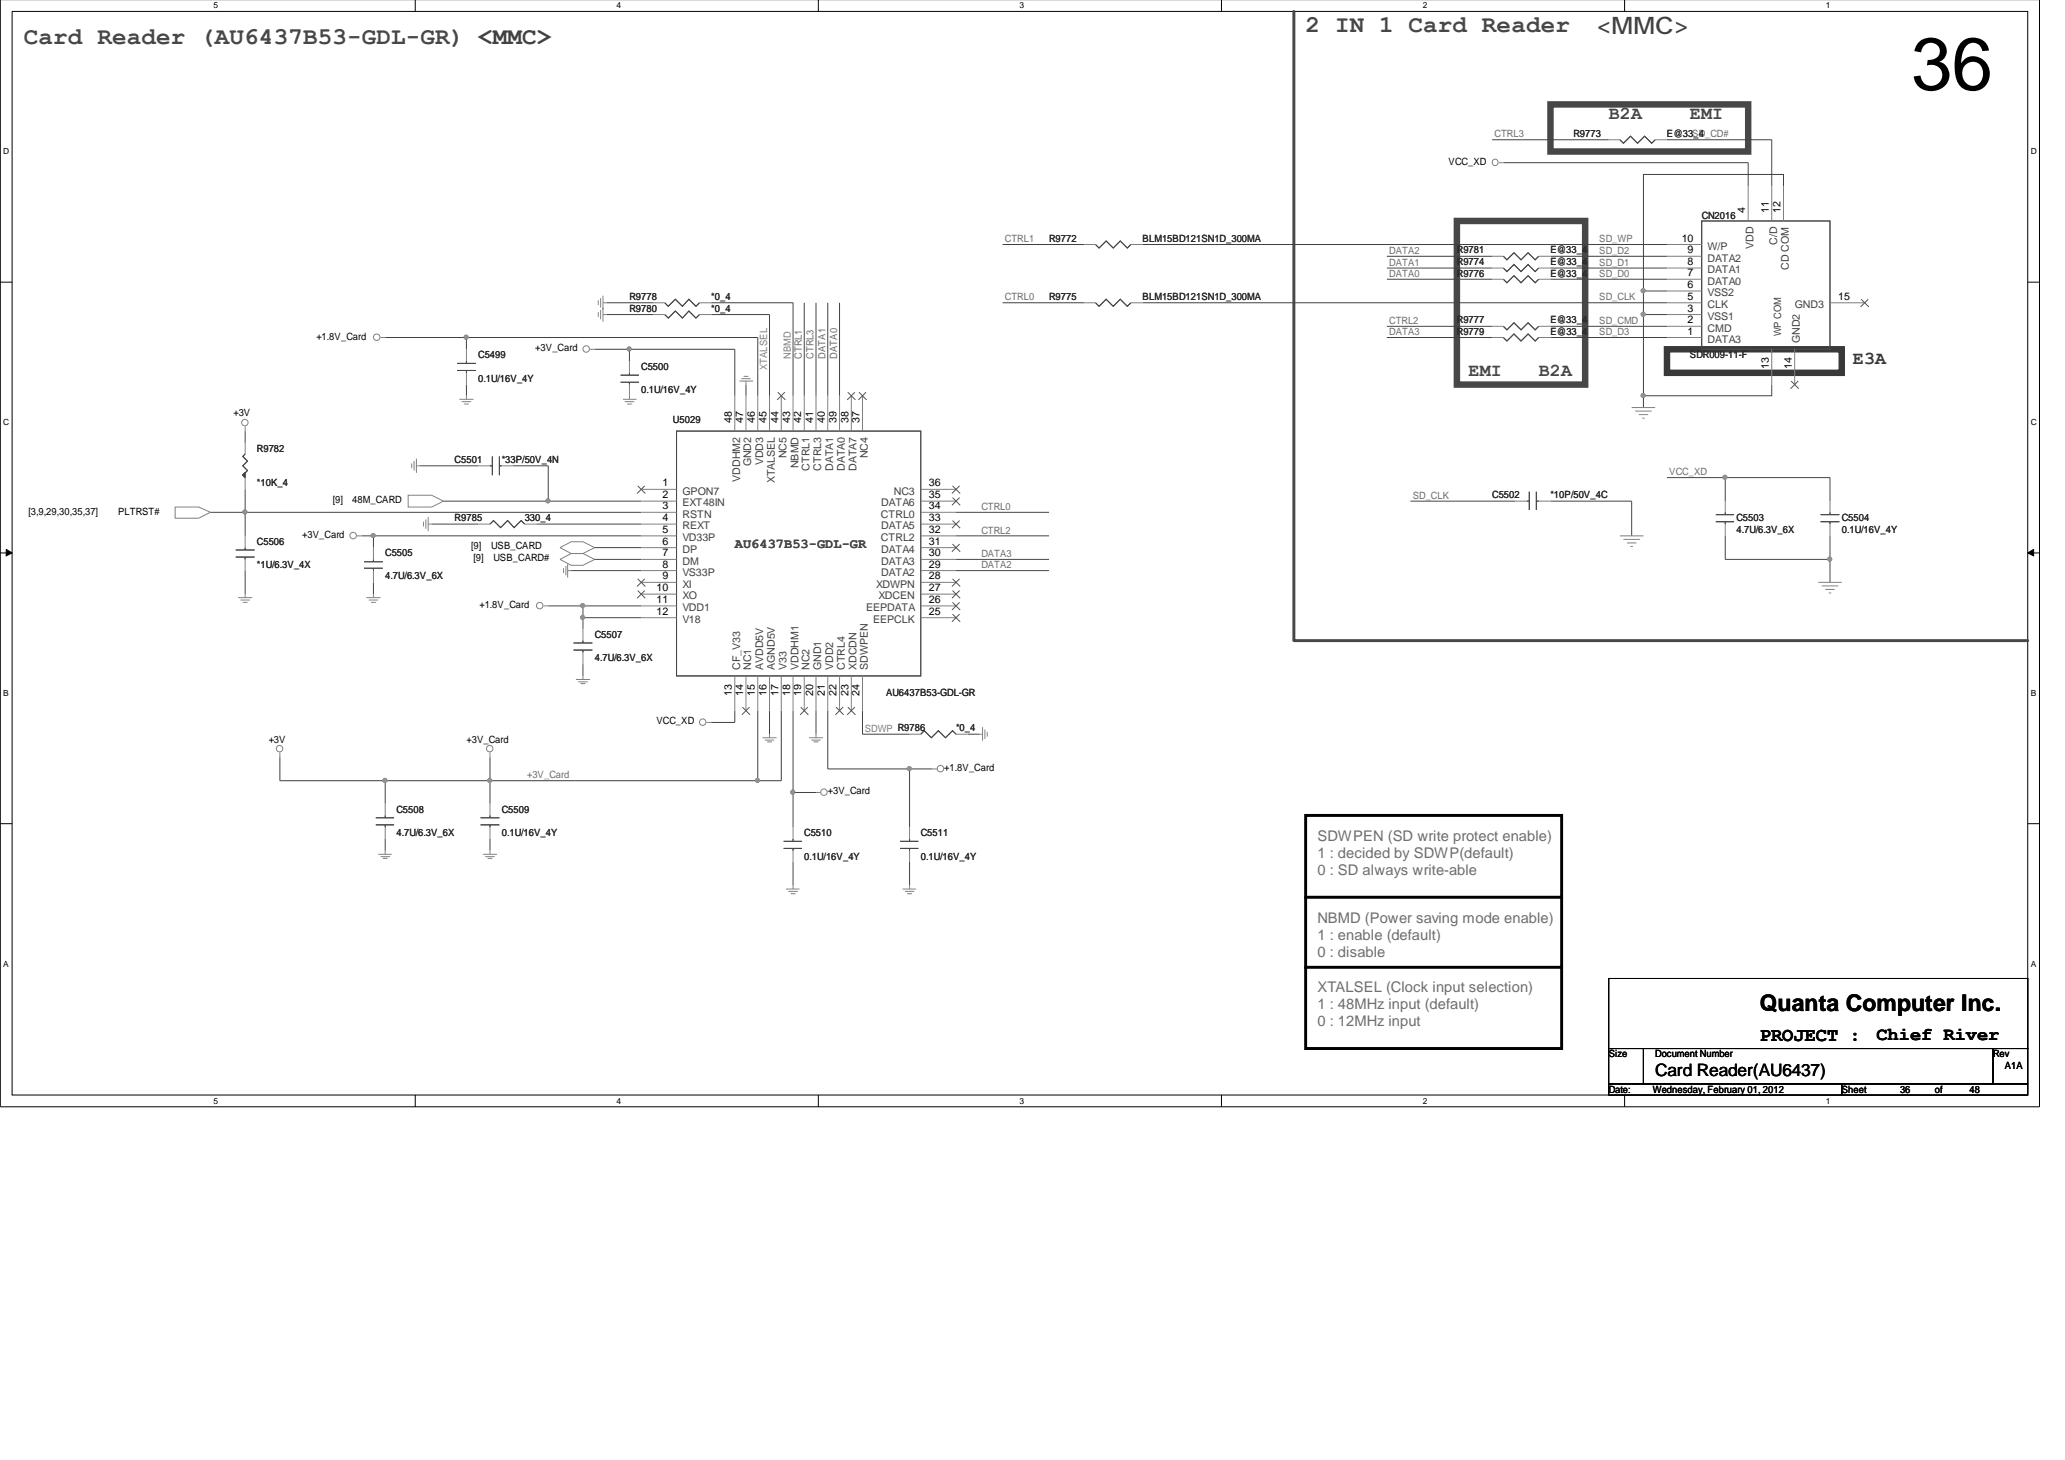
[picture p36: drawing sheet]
<svg xmlns="http://www.w3.org/2000/svg" width="297mm" height="210mm" viewBox="0 0 297 210" stroke-linecap="round" stroke-linejoin="round" font-family="sans-serif">
<defs><g id="words">
<text font-size="10.7" x="274.9" y="12.9">36</text>
<g font-size="3.5" fill="#474747">
<text x="187.8" y="4.6">2 IN 1 Card Reader</text>
<text x="3.4" y="6.3">Card Reader (AU6437B53-GDL-GR) &lt;MMC&gt;</text>
</g>
<text font-size="3.5" fill="#404040" x="229.7" y="4.9">&lt;MMC&gt;</text>
<text font-size="3.3" x="253.2" y="145.5">Quanta Computer Inc.</text>
<text font-size="2.8" x="253.2" y="149.8">PROJECT :</text>
<g font-size="2.6" fill="#474747">
<text x="231.4" y="17.1">B2A</text>
<text x="243.1" y="17.1">EMI</text>
<text x="211.3" y="54">EMI</text>
<text x="221.3" y="54">B2A</text>
</g>
<text font-size="2.6" fill="#393939" x="266.5" y="52.4">E3A</text>
<text font-size="2.6" x="269.9" y="149.6">Chief River</text>
<text font-size="2.5" x="238.1" y="154.8">Card Reader(AU6437)</text>
<g font-size="2.1" fill="#6d6d6d">
<text x="189.5" y="120.9">SDWPEN (SD write protect enable)</text>
<text x="189.5" y="123.4">1 : decided by SDWP(default)</text>
<text x="189.5" y="125.8">0 : SD always write-able</text>
<text x="189.5" y="132.7">NBMD (Power saving mode enable)</text>
<text x="189.5" y="135.1">1 : enable (default)</text>
<text x="189.5" y="137.6">0 : disable</text>
<text x="189.5" y="142.7">XTALSEL (Clock input selection)</text>
<text x="189.5" y="145.1">1 : 48MHz input (default)</text>
<text x="189.5" y="147.6">0 : 12MHz input</text>
</g>
<text font-size="1.9" fill="#474747" x="105.7" y="78.8">AU6437B53-GDL-GR</text>
<g font-size="1.5">
<text x="241.9" y="34.7">10</text>
<text x="251" y="30.6" transform="rotate(-90 251 30.6)">4</text>
<text x="254.4" y="30.6" transform="rotate(-90 254.4 30.6)">11</text>
<text x="256.1" y="30.6" transform="rotate(-90 256.1 30.6)">12</text>
<text x="242.7" y="36.4">9</text>
<text x="242.7" y="38.1">8</text>
<text x="242.7" y="39.7">7</text>
<text x="242.7" y="41.4">6</text>
<text x="242.7" y="43.1">5</text>
<text x="242.7" y="44.8">3</text>
<text x="242.7" y="46.5">2</text>
<text x="264.4" y="43.1">15</text>
<text x="242.7" y="48.1">1</text>
<text x="254.4" y="53.1" transform="rotate(-90 254.4 53.1)">13</text>
<text x="257.7" y="53.1" transform="rotate(-90 257.7 53.1)">14</text>
<text x="105.3" y="60.8" transform="rotate(-90 105.3 60.8)">48</text>
<text x="106.9" y="60.8" transform="rotate(-90 106.9 60.8)">47</text>
<text x="108.6" y="60.8" transform="rotate(-90 108.6 60.8)">46</text>
<text x="110.3" y="60.8" transform="rotate(-90 110.3 60.8)">45</text>
<text x="112" y="60.8" transform="rotate(-90 112 60.8)">44</text>
<text x="113.7" y="60.8" transform="rotate(-90 113.7 60.8)">43</text>
<text x="115.3" y="60.8" transform="rotate(-90 115.3 60.8)">42</text>
<text x="117" y="60.8" transform="rotate(-90 117 60.8)">41</text>
<text x="118.6" y="60.8" transform="rotate(-90 118.6 60.8)">40</text>
<text x="120.3" y="60.8" transform="rotate(-90 120.3 60.8)">39</text>
<text x="122" y="60.8" transform="rotate(-90 122 60.8)">38</text>
<text x="123.6" y="60.8" transform="rotate(-90 123.6 60.8)">37</text>
<text x="95.3" y="70">1</text>
<text x="95.3" y="71.7">2</text>
<text x="133.6" y="70">36</text>
<text x="133.6" y="71.7">35</text>
<text x="95.3" y="75">4</text>
<text x="95.3" y="73.3">3</text>
<text x="95.3" y="76.6">5</text>
<text x="133.6" y="73.3">34</text>
<text x="133.6" y="76.6">32</text>
<text x="133.6" y="75">33</text>
<text x="95.3" y="78.3">6</text>
<text x="95.3" y="81.6">8</text>
<text x="95.3" y="83.3">9</text>
<text x="95.3" y="80">7</text>
<text x="133.6" y="83.3">28</text>
<text x="133.6" y="78.3">31</text>
<text x="133.6" y="80">30</text>
<text x="133.6" y="81.6">29</text>
<text x="94.4" y="86.7">11</text>
<text x="94.4" y="88.4">12</text>
<text x="94.4" y="85">10</text>
<text x="133.6" y="85">27</text>
<text x="133.6" y="88.4">25</text>
<text x="133.6" y="86.7">26</text>
<text x="105.3" y="100.1" transform="rotate(-90 105.3 100.1)">13</text>
<text x="106.9" y="100.1" transform="rotate(-90 106.9 100.1)">14</text>
<text x="108.6" y="100.1" transform="rotate(-90 108.6 100.1)">15</text>
<text x="110.3" y="100.1" transform="rotate(-90 110.3 100.1)">16</text>
<text x="112" y="100.1" transform="rotate(-90 112 100.1)">17</text>
<text x="113.7" y="100.1" transform="rotate(-90 113.7 100.1)">18</text>
<text x="115.3" y="100.1" transform="rotate(-90 115.3 100.1)">19</text>
<text x="117" y="100.1" transform="rotate(-90 117 100.1)">20</text>
<text x="118.6" y="100.1" transform="rotate(-90 118.6 100.1)">21</text>
<text x="120.3" y="100.1" transform="rotate(-90 120.3 100.1)">22</text>
<text x="122" y="100.1" transform="rotate(-90 122 100.1)">23</text>
<text x="123.6" y="100.1" transform="rotate(-90 123.6 100.1)">24</text>
</g>
<g font-size="1.5" fill="#414141">
<text x="245.6" y="35.9">W/P</text>
<text x="252.2" y="35.8" transform="rotate(-90 252.2 35.8)">VDD</text>
<text x="255.6" y="35.3" transform="rotate(-90 255.6 35.3)">C/D</text>
<text x="245.6" y="37.6">DATA2</text>
<text x="245.6" y="39.3">DATA1</text>
<text x="245.6" y="40.9">DATA0</text>
<text x="257.3" y="38.8" transform="rotate(-90 257.3 38.8)">CD COM</text>
<text x="245.6" y="42.6">VSS2</text>
<text x="245.6" y="44.3">CLK</text>
<text x="245.6" y="46">VSS1</text>
<text x="245.6" y="47.7">CMD</text>
<text x="258.2" y="44.3">GND3</text>
<text x="245.6" y="49.3">DATA3</text>
<text x="258.9" y="49.4" transform="rotate(-90 258.9 49.4)">GND2</text>
<text x="113.1" y="65.9" transform="rotate(-90 113.1 65.9)">NC5</text>
<text x="124.8" y="65.9" transform="rotate(-90 124.8 65.9)">NC4</text>
<text x="98.2" y="71.1">GPON7</text>
<text x="106.5" y="69.3" transform="rotate(-90 106.5 69.3)">VDDHM2</text>
<text x="108.1" y="67.1" transform="rotate(-90 108.1 67.1)">GND2</text>
<text x="109.8" y="66.9" transform="rotate(-90 109.8 66.9)">VDD3</text>
<text x="111.5" y="69.5" transform="rotate(-90 111.5 69.5)">XTALSEL</text>
<text x="114.8" y="67.3" transform="rotate(-90 114.8 67.3)">NBMD</text>
<text x="116.4" y="67.7" transform="rotate(-90 116.4 67.7)">CTRL1</text>
<text x="118.1" y="67.7" transform="rotate(-90 118.1 67.7)">CTRL3</text>
<text x="119.8" y="67.8" transform="rotate(-90 119.8 67.8)">DATA1</text>
<text x="121.5" y="67.8" transform="rotate(-90 121.5 67.8)">DATA0</text>
<text x="123.2" y="67.8" transform="rotate(-90 123.2 67.8)">DATA7</text>
<text x="128.6" y="71.1">NC3</text>
<text x="98.2" y="76.1">REXT</text>
<text x="98.2" y="74.4">RSTN</text>
<text x="98.2" y="72.8">EXT48IN</text>
<text x="98.2" y="77.8">VD33P</text>
<text x="126.7" y="74.4">CTRL0</text>
<text x="126.7" y="77.8">CTRL2</text>
<text x="126.8" y="76.1">DATA5</text>
<text x="126.8" y="72.8">DATA6</text>
<text x="98.2" y="79.5">DP</text>
<text x="98.2" y="82.8">VS33P</text>
<text x="98.2" y="81.2">DM</text>
<text x="126.8" y="79.5">DATA4</text>
<text x="126.8" y="81.2">DATA3</text>
<text x="126.8" y="82.8">DATA2</text>
<text x="98.2" y="87.9">VDD1</text>
<text x="98.2" y="89.6">V18</text>
<text x="98.2" y="84.5">XI</text>
<text x="98.2" y="86.2">XO</text>
<text x="124.6" y="87.9">EEPDATA</text>
<text x="125.6" y="89.6">EEPCLK</text>
<text x="126" y="84.5">XDWPN</text>
<text x="126.4" y="86.2">XDCEN</text>
<text x="106.5" y="96.4" transform="rotate(-90 106.5 96.4)">CF_V33</text>
<text x="108.1" y="96.4" transform="rotate(-90 108.1 96.4)">NC1</text>
<text x="109.8" y="96.4" transform="rotate(-90 109.8 96.4)">AVDD5V</text>
<text x="111.5" y="96.4" transform="rotate(-90 111.5 96.4)">AGND5V</text>
<text x="113.1" y="96.4" transform="rotate(-90 113.1 96.4)">V33</text>
<text x="114.8" y="96.4" transform="rotate(-90 114.8 96.4)">VDDHM1</text>
<text x="116.4" y="96.4" transform="rotate(-90 116.4 96.4)">NC2</text>
<text x="118.1" y="96.4" transform="rotate(-90 118.1 96.4)">GND1</text>
<text x="119.8" y="96.4" transform="rotate(-90 119.8 96.4)">VDD2</text>
<text x="121.5" y="96.4" transform="rotate(-90 121.5 96.4)">CTRL4</text>
<text x="123.2" y="96.4" transform="rotate(-90 123.2 96.4)">XDCDN</text>
<text x="124.8" y="96.4" transform="rotate(-90 124.8 96.4)">SDWPEN</text>
</g>
<g font-size="1.4">
<text x="208.4" y="23.7">VCC_XD</text>
<text x="45.5" y="48.9">+1.8V_Card</text>
<text x="77" y="50.5">+3V_Card</text>
<text x="33.6" y="59.9">+3V</text>
<text x="4.1" y="74">[3,9,29,30,35,37]</text>
<text x="17" y="74">PLTRST#</text>
<text x="43.5" y="77.3">+3V_Card</text>
<text x="47.9" y="72.3">[9]</text>
<text x="50.7" y="72.3">48M_CARD</text>
<text x="67.8" y="79">[9]</text>
<text x="68.1" y="80.7">[9]</text>
<text x="70.6" y="79">USB_CARD</text>
<text x="71" y="80.7">USB_CARD#</text>
<text x="69" y="87.4">+1.8V_Card</text>
<text x="38.7" y="106.9">+3V</text>
<text x="67.1" y="106.9">+3V_Card</text>
<text x="94.4" y="104.2">VCC_XD</text>
<text x="135.8" y="110.8">+1.8V_Card</text>
<text x="119.1" y="114.2">+3V_Card</text>
<text x="231.4" y="152.1">Size</text>
<text x="238.1" y="152.1">Document Number</text>
<text x="286.7" y="152.1">Rev</text>
<text x="288.4" y="153.8">A1A</text>
<text x="231.4" y="157.2">Date:</text>
<text x="237.8" y="157.2">Wednesday, February 01, 2012</text>
<text x="264.9" y="157.2">Sheet</text>
<text x="273.3" y="157.2">36</text>
<text x="278.3" y="157.2">of</text>
<text x="283.3" y="157.2">48</text>
</g>
<g font-size="1.4" fill="#6d6d6d">
<text x="215" y="19.8">CTRL3</text>
<text x="243.4" y="19.8">SD_CD#</text>
<text x="144.6" y="34.8">CTRL1</text>
<text x="230.1" y="34.8">SD_WP</text>
<text x="199.8" y="36.5">DATA2</text>
<text x="199.8" y="39.8">DATA0</text>
<text x="199.8" y="38.2">DATA1</text>
<text x="230.1" y="36.5">SD_D2</text>
<text x="230.1" y="39.8">SD_D0</text>
<text x="230.1" y="38.2">SD_D1</text>
<text x="144.6" y="43.2">CTRL0</text>
<text x="199.8" y="46.6">CTRL2</text>
<text x="230.1" y="46.6">SD_CMD</text>
<text x="230.1" y="43.2">SD_CLK</text>
<text x="115.3" y="51.6" transform="rotate(-90 115.3 51.6)">CTRL1</text>
<text x="117" y="51.6" transform="rotate(-90 117 51.6)">CTRL3</text>
<text x="118.7" y="51.6" transform="rotate(-90 118.7 51.6)">DATA1</text>
<text x="120.4" y="51.6" transform="rotate(-90 120.4 51.6)">DATA0</text>
<text x="199.8" y="48.2">DATA3</text>
<text x="230.1" y="48.2">SD_D3</text>
<text x="203.2" y="71.7">SD_CLK</text>
<text x="240.1" y="68.3">VCC_XD</text>
<text x="141.2" y="73.3">CTRL0</text>
<text x="141.2" y="76.7">CTRL2</text>
<text x="141.2" y="81.7">DATA2</text>
<text x="141.2" y="80.1">DATA3</text>
<text x="75.8" y="111.9">+3V_Card</text>
</g>
<g font-size="1.4" fill="#232323">
<text x="226.3" y="19.7">R9773</text>
<text x="239.8" y="19.7">E@33_4</text>
<text x="150.9" y="34.7">R9772</text>
<text x="164.4" y="34.7">BLM15BD121SN1D_300MA</text>
<text x="244.8" y="31.4">CN2016</text>
<text x="209.6" y="36.4">R9781</text>
<text x="209.6" y="39.8">R9776</text>
<text x="209.6" y="38.1">R9774</text>
<text x="223" y="36.4">E@33_4</text>
<text x="223" y="39.8">E@33_4</text>
<text x="223" y="38.1">E@33_4</text>
<text x="90.5" y="43.1">R9778</text>
<text x="90.5" y="44.8">R9780</text>
<text x="102.3" y="43.1">*0_4</text>
<text x="102.3" y="44.8">*0_4</text>
<text x="150.9" y="43.1">R9775</text>
<text x="164.4" y="43.1">BLM15BD121SN1D_300MA</text>
<text x="209.6" y="46.5">R9777</text>
<text x="223" y="46.5">E@33_4</text>
<text x="68.8" y="51.5">C5499</text>
<text x="92.2" y="53.2">C5500</text>
<text x="209.6" y="48.2">R9779</text>
<text x="223" y="48.2">E@33_4</text>
<text x="243.1" y="51.5">SDR009-11-F</text>
<text x="68.8" y="54.9">0.1U/16V_4Y</text>
<text x="92.2" y="56.6">0.1U/16V_4Y</text>
<text x="37" y="65">R9782</text>
<text x="96.8" y="60.9">U5029</text>
<text x="37" y="70">*10K_4</text>
<text x="65.4" y="66.6">C5501</text>
<text x="72.2" y="66.6">*33P/50V_4N</text>
<text x="214.6" y="71.7">C5502</text>
<text x="223" y="71.7">*10P/50V_4C</text>
<text x="65.4" y="75">R9785</text>
<text x="75.5" y="75">330_4</text>
<text x="249.8" y="75">C5503</text>
<text x="249.8" y="76.6">4.7U/6.3V_6X</text>
<text x="264.9" y="75">C5504</text>
<text x="264.9" y="76.6">0.1U/16V_4Y</text>
<text x="37" y="78.3">C5506</text>
<text x="37" y="81.7">*1U/6.3V_4X</text>
<text x="55.4" y="80">C5505</text>
<text x="55.4" y="83.3">4.7U/6.3V_6X</text>
<text x="85.5" y="91.7">C5507</text>
<text x="85.5" y="95.1">4.7U/6.3V_6X</text>
<text x="127.5" y="100.1">AU6437B53-GDL-GR</text>
<text x="137.5" y="105.2">*0_4</text>
<text x="57" y="116.9">C5508</text>
<text x="72.2" y="116.9">C5509</text>
<text x="57" y="120.2">4.7U/6.3V_6X</text>
<text x="72.2" y="120.2">0.1U/16V_4Y</text>
<text x="115.7" y="120.2">C5510</text>
<text x="115.7" y="123.6">0.1U/16V_4Y</text>
<text x="132.4" y="120.2">C5511</text>
<text x="132.4" y="123.6">0.1U/16V_4Y</text>
</g>
<g font-size="1.4" fill="#818181">
<text x="110.4" y="53.3" transform="rotate(-90 110.4 53.3)">XTALSEL</text>
<text x="113.7" y="51.6" transform="rotate(-90 113.7 51.6)">NBMD</text>
<text x="124.4" y="105.3">SDWP R9786</text>
</g>
<text font-size="1.4" fill="#414141" x="256.2" y="48.4" transform="rotate(-90 256.2 48.4)">WP COM</text>
<g font-size="1.2">
<text x="30.7" y="1.2">5</text>
<text x="88.7" y="1.2">4</text>
<text x="146.7" y="1.2">3</text>
<text x="204.7" y="1.2">2</text>
<text x="262.6" y="1.2">1</text>
<text x=".5" y="22.2">D</text>
<text x="292.1" y="22.2">D</text>
<text x=".5" y="61.2">C</text>
<text x="292.1" y="61.2">C</text>
<text x=".5" y="100.1">B</text>
<text x="292.1" y="100.1">B</text>
<text x=".5" y="139">A</text>
<text x="292.1" y="139">A</text>
<text x="30.7" y="158.8">5</text>
<text x="88.7" y="158.8">4</text>
<text x="146.7" y="158.8">3</text>
<text x="204.7" y="158.8">2</text>
<text x="262.6" y="158.8">1</text>
</g>
</g></defs>
<path d="M0 0v159.2h293.4v-159.2M1.7 1.6h290v155.9h-290z" fill="none" stroke="#000" stroke-width=".14"/>
<g fill="#fff">
<path d="M30.7 .1h.5v1.3h-.5z"/>
<path d="M30.7 157.7h.5v1.2h-.5z"/>
</g>
<path d="M59.7 0v1.6M59.7 157.5v1.7" fill="none" stroke="#000" stroke-width=".14"/>
<g fill="#fff">
<path d="M88.7 .1h.5v1.3h-.5z"/>
<path d="M88.7 157.7h.5v1.2h-.5z"/>
</g>
<path d="M117.7 0v1.6M117.7 157.5v1.7" fill="none" stroke="#000" stroke-width=".14"/>
<g fill="#fff">
<path d="M146.7 .1h.5v1.3h-.5z"/>
<path d="M146.7 157.7h.5v1.2h-.5z"/>
</g>
<path d="M175.7 0v1.6M175.7 157.5v1.7" fill="none" stroke="#000" stroke-width=".14"/>
<g fill="#fff">
<path d="M204.7 .1h.5v1.3h-.5z"/>
<path d="M204.7 157.7h.5v1.2h-.5z"/>
</g>
<path d="M233.7 0v1.6M233.7 157.5v1.7" fill="none" stroke="#000" stroke-width=".14"/>
<g fill="#fff">
<path d="M262.6 .1h.5v1.3h-.5z"/>
<path d="M262.6 157.7h.5v1.2h-.5z"/>
<path d="M.5 21.1h.6v1.3h-.6z"/>
<path d="M292.1 21.1h.7v1.3h-.7z"/>
<path d="M.5 60.1h.6v1.2h-.6z"/>
<path d="M292.1 60.1h.7v1.2h-.7z"/>
</g>
<path d="M0 40.6h1.7M291.7 40.6h1.7" fill="none" stroke="#000" stroke-width=".14"/>
<g fill="#fff">
<path d="M.5 99h.6v1.3h-.6z"/>
<path d="M292.1 99h.7v1.3h-.7z"/>
</g>
<path d="M0 79.5h1.7M.9 79l.8 .5-.8 .4zM291.7 79.5h1.7M291.7 79.5l.8-.5v.9z" fill="none" stroke="#000" stroke-width=".14"/>
<path d="M.9 79l.8 .5-.8 .4zM291.7 79.5l.8-.5v.9z" fill="#000"/>
<g fill="#fff">
<path d="M.5 137.9h.6v1.3h-.6z"/>
<path d="M292.1 137.9h.7v1.3h-.7z"/>
</g>
<path d="M0 118.5h1.7M291.7 118.5h1.7" fill="none" stroke="#000" stroke-width=".14"/>
<path d="M187.8 117.3h36.8v33.5h-36.8zM187.8 129h36.8M187.8 139.1h36.8" fill="none" stroke="#000" stroke-width=".42"/>
<path d="M186.1 1.6v90.5h105.6" fill="none" stroke="#474747" stroke-width=".42"/>
<path d="M223 15h28.5v6.8h-28.5zM209.6 31.8h18.4v23.5h-18.4z" fill="none" stroke="#474747" stroke-width=".93"/>
<path d="M239.8 50.2h25.1v3.4h-25.1z" fill="none" stroke="#393939" stroke-width=".93"/>
<path d="M85.5 78.8h6.7M85.5 80.5h6.7M109 112.3h3.4" fill="none" stroke="#424242" stroke-width=".14"/>
<circle cx="109" cy="112.2" r=".3" fill="#909090"/>
<circle cx="109" cy="112.2" r=".3" fill="none" stroke="#909090" stroke-width=".14"/>
<path d="M40.3 108.9v3.4M55.4 115.6v-3.3h15.1v3.3M55.4 120.7v1.7M70.5 120.7v1.7" fill="none" stroke="#424242" stroke-width=".14"/>
<circle cx="70.4" cy="112.2" r=".3" fill="#909090"/>
<circle cx="70.4" cy="112.2" r=".3" fill="none" stroke="#909090" stroke-width=".14"/>
<circle cx="55.4" cy="112.2" r=".3" fill="#909090"/>
<circle cx="55.4" cy="112.2" r=".3" fill="none" stroke="#909090" stroke-width=".14"/>
<path d="M78.9 72.1h13.3M40.3 112.3h15.1" fill="none" stroke="#424242" stroke-width=".14"/>
<circle cx="78.8" cy="72" r=".3" fill="#909090"/>
<circle cx="78.8" cy="72" r=".3" fill="none" stroke="#909090" stroke-width=".14"/>
<path d="M35.3 73.7h56.9M60.4 67h8.4M73.8 67h5.1v5.1h-15.1" fill="none" stroke="#424242" stroke-width=".14"/>
<circle cx="35.2" cy="73.6" r=".3" fill="#909090"/>
<circle cx="35.2" cy="73.6" r=".3" fill="none" stroke="#909090" stroke-width=".14"/>
<path d="M90.5 50.2h15.2M109 48.5v8.4M30.3 73.7h5M35.3 70.4v6.7M35.3 62v1.7M62.1 75.4h6.7M77.2 75.4h15M35.3 82.1v3.3M82.2 82.1h10M109 102.2v10.1h-38.5v-3.4M110.7 102.2v3.4M112.4 102.2v10.1" fill="none" stroke="#424242" stroke-width=".14"/>
<circle cx="90.5" cy="50.2" r=".3" fill="#909090"/>
<circle cx="90.5" cy="50.2" r=".3" fill="none" stroke="#909090" stroke-width=".14"/>
<path d="M105.7 50.2v6.7M114.1 114v5" fill="none" stroke="#424242" stroke-width=".14"/>
<circle cx="114" cy="113.9" r=".3" fill="#909090"/>
<circle cx="114" cy="113.9" r=".3" fill="none" stroke="#909090" stroke-width=".14"/>
<g fill="none" stroke="#424242" stroke-width=".14">
<path d="M87.2 43.5h6.7M87.2 45.2h6.7M102.3 43.5h11.8v13.4M102.3 45.2h8.4v11.7M107.3 55.3v1.6M115.7 43.5v13.4M117.4 43.5v13.4M119.1 43.5v13.4M120.8 43.5v13.4M53.7 77.1h38.5M137.5 73.7h13.4M137.5 77.1h13.4"/>
<path d="M53.7 83.8v1.6M137.5 82.1h13.4M137.5 80.5h13.4M105.7 102.2v1.7h-3.4M117.4 102.2v3.4M119.1 102.2v8.4M124.1 102.2v3.4h6.7M139.2 105.6h1.6"/>
</g>
<circle cx="53.7" cy="77" r=".3" fill="#909090"/>
<circle cx="53.7" cy="77" r=".3" fill="none" stroke="#909090" stroke-width=".14"/>
<path d="M85.5 50.2h5v1.7M53.7 77.1v1.7M114.1 102.2v11.8h3.3M130.8 110.6h3.3" fill="none" stroke="#424242" stroke-width=".14"/>
<circle cx="130.8" cy="110.5" r=".3" fill="#909090"/>
<circle cx="130.8" cy="110.5" r=".3" fill="none" stroke="#909090" stroke-width=".14"/>
<path d="M67.1 48.5h41.9M130.8 110.6v8.4" fill="none" stroke="#424242" stroke-width=".14"/>
<circle cx="67.1" cy="48.5" r=".3" fill="#909090"/>
<circle cx="67.1" cy="48.5" r=".3" fill="none" stroke="#909090" stroke-width=".14"/>
<path d="M83.9 88.8h8.3M130.8 124v3.4" fill="none" stroke="#424242" stroke-width=".14"/>
<circle cx="83.8" cy="88.8" r=".3" fill="#909090"/>
<circle cx="83.8" cy="88.8" r=".3" fill="none" stroke="#909090" stroke-width=".14"/>
<path d="M83.9 87.1h8.3" fill="none" stroke="#424242" stroke-width=".14"/>
<circle cx="83.8" cy="87.1" r=".3" fill="#909090"/>
<circle cx="83.8" cy="87.1" r=".3" fill="none" stroke="#909090" stroke-width=".14"/>
<path d="M216.3 23.4h35.2M199.5 46.9h15.1M223 46.9h16.8M52 77.1h1.7M202.9 72.1h15M223 72.1h11.7v5M263.2 68.7h-15v3.4M78.9 87.1h5v3.3M83.9 95.5v1.7M119.1 110.6h11.7M114.1 124v3.4" fill="none" stroke="#424242" stroke-width=".14"/>
<circle cx="248.1" cy="68.6" r=".3" fill="#909090"/>
<circle cx="248.1" cy="68.6" r=".3" fill="none" stroke="#909090" stroke-width=".14"/>
<path d="M263.2 68.7v3.4M263.2 77.1v3.4h-15" fill="none" stroke="#424242" stroke-width=".14"/>
<circle cx="263.2" cy="80.4" r=".3" fill="#909090"/>
<circle cx="263.2" cy="80.4" r=".3" fill="none" stroke="#909090" stroke-width=".14"/>
<g fill="none" stroke="#424242" stroke-width=".14">
<path d="M144.2 35.2h11.8M164.4 35.2h75.4M199.5 36.9h15.1M199.5 38.6h15.1M214.6 20.1h16.8M223 36.9h16.8M223 38.6h16.8M239.8 20.1h15.1v6.7M251.5 23.4v3.4M256.5 26.8v-1.7h-20.1v16.8M55.4 48.5h11.7v1.7M67.1 55.3v1.6"/>
<path d="M144.2 43.5h11.8M164.4 43.5h75.4M199.5 48.5h15.1M199.5 40.2h15.1M223 48.5h16.8M223 40.2h16.8M239.8 41.9h-3.4v3.3h3.4M239.8 68.7h8.4M248.2 77.1v3.4M263.2 80.5v3.3"/>
</g>
<circle cx="236.4" cy="41.8" r=".3" fill="#909090"/>
<circle cx="236.4" cy="41.8" r=".3" fill="none" stroke="#909090" stroke-width=".14"/>
<path d="M236.4 45.2v11.7" fill="none" stroke="#424242" stroke-width=".14"/>
<circle cx="236.4" cy="45.2" r=".3" fill="#909090"/>
<circle cx="236.4" cy="45.2" r=".3" fill="none" stroke="#909090" stroke-width=".14"/>
<circle cx="236.4" cy="56.9" r=".3" fill="#909090"/>
<circle cx="236.4" cy="56.9" r=".3" fill="none" stroke="#909090" stroke-width=".14"/>
<path d="M254.9 55.3v1.6h-18.5v1.7" fill="none" stroke="#424242" stroke-width=".14"/>
<g fill="none" stroke="#818181" stroke-width=".14">
<path d="M156 35.2h1.6M162.7 35.2h1.7M214.6 36.9h1.7M214.6 38.6h1.7M215.6 23.4h.7M221.3 36.9h1.7M221.3 38.6h1.7M231.4 20.1h1.6M238.1 20.1h1.7M239.8 35.2h5M239.8 36.9h5M239.8 38.6h5"/>
<path d="M251.5 26.8v5M254.9 26.8v5M256.5 26.8v5M54.7 48.5h.7M66.1 57.4h2M66.4 57.8h1.4M66.8 58.1h.6M67.1 50.2v1.7M67.1 53.6v1.7M67.1 56.9v.5M84.9 50.2h.6M86.1 43.2v.7"/>
<path d="M86.1 44.9v.7M86.4 42.9v1.3M86.4 44.6v1.3M86.7 43.5h.5M86.7 42.5v2.1M86.7 45.2h.5M86.7 44.2v2.1M89.6 57.4h2M89.9 57.8h1.3M90.2 58.1h.7M90.5 55.3v2.1M90.5 51.9v1.7"/>
<path d="M93.9 43.5h1.7M93.9 45.2h1.7M100.6 43.5h1.7M100.6 45.2h1.7M105.7 56.9v5.1M106.4 54.8h1.9M106.6 54.5h1.4M107 54.1h.6M107.3 54.8v.5M107.3 56.9v5.1M109 56.9v5.1M110.7 56.9v5.1"/>
<path d="M112.4 56.9v5.1M114.1 56.9v5.1M115.7 56.9v5.1M117.4 56.9v5.1M119.1 56.9v5.1M120.8 56.9v5.1M122.5 56.9v5.1M124.1 56.9v5.1M156 43.5h1.6M162.7 43.5h1.7M214.6 46.9h1.7M214.6 40.2h1.7"/>
<path d="M214.6 48.5h1.7M221.3 46.9h1.7M221.3 40.2h1.7M221.3 48.5h1.7M234.7 58.6h3.4M235.2 59.1h2.4M235.7 59.6h1.4M239.8 48.5h5M239.8 40.2h5M239.8 41.9h5M239.8 43.5h5M239.8 45.2h5"/>
<path d="M239.8 46.9h5M254.9 50.2v5.1M258.2 50.2v5.1M263.2 43.5h5M25.2 72.9h3.4l1.7 .8-1.7 .8h-3.4zM35.3 61.3v.7M35.3 77.1v1.7M51.3 77.1h.7M53.7 78.8v1.7M58.7 71.2h3.4l1.7 .9-1.7 .8h-3.4zM59.2 66.7v.6M59.6 66.3v1.4"/>
<path d="M59.9 67h.5M59.9 66v2M60.9 75v.7M61.3 74.7v1.4M61.6 75.4h.5M61.6 74.4v2M68.8 75.4h1.7M68.8 67h1.7M72.2 67h1.6M75.5 75.4h1.7M80.6 78.8l1.6-.9h1.7l1.6 .9-1.6 .8h-1.7zM92.2 75.4h5.1"/>
<path d="M92.2 73.7h5.1M92.2 78.8h5.1M92.2 70.4h5.1M92.2 72.1h5.1M92.2 77.1h5.1M132.4 78.8h5.1M132.4 75.4h5.1M132.4 70.4h5.1M132.4 73.7h5.1M132.4 77.1h5.1M132.4 72.1h5.1M217.9 72.1h1.7"/>
<path d="M221.3 72.1h1.7M233 77.1h3.4M233.5 77.6h2.4M234 78.1h1.4M234.5 78.6h.4M236.2 60.1h.4M248.2 75.4v1.7M248.2 72.1v1.6M263.2 72.1v1.6M263.2 75.4v1.7M34.2 86h2.1M34.6 86.3h1.3"/>
<path d="M34.9 86.6h.7M35.3 80.5v1.6M35.3 85.4v.6M52.7 86h2M53 86.3h1.4M53.4 86.6h.7M53.7 82.1v1.7M53.7 85.4v.6M78.2 87.1h.7M80.6 80.5l1.6-.9h1.7l1.6 .9-1.6 .8h-1.7zM81.1 81.7v.7M81.4 81.4v1.3"/>
<path d="M81.7 82.1h.5M81.7 81.1v2M82.8 97.7h2.1M83.2 98.1h1.3M83.5 98.3h.7M83.9 97.2v.5M83.9 90.4v1.7M83.9 93.8v1.7M92.2 87.1h5.1M92.2 88.8h5.1M92.2 82.1h5.1M92.2 83.8h5.1"/>
<path d="M92.2 85.4h5.1M92.2 80.5h5.1M105.7 97.2v5M107.3 97.2v5M109 97.2v5M110.7 97.2v5M112.4 97.2v5M114.1 97.2v5M115.7 97.2v5M117.4 97.2v5M119.1 97.2v5M120.8 97.2v5"/>
<path d="M122.5 97.2v5M124.1 97.2v5M132.4 87.1h5.1M132.4 85.4h5.1M132.4 88.8h5.1M132.4 80.5h5.1M132.4 83.8h5.1M132.4 82.1h5.1M261.5 83.8h3.4M262 84.3h2.4M262.6 84.8h1.3M263.1 85.3h.3"/>
<path d="M40.3 108.2v.7M55.4 119v1.7M55.4 115.6v1.7M70.5 108.2v.7M70.5 115.6v1.7M70.5 119v1.7M101.6 103.9h.7M109.7 106.1h2M110 106.4h1.4M110.4 106.7h.6M110.7 105.6v.5M114.1 119v1.7"/>
<path d="M116.4 106.1h2M116.7 106.4h1.4M117 106.7h.7M117.4 105.6v.5M117.4 114h.7M130.8 105.6h1.6M130.8 119v1.7M134.1 110.6h.7M137.5 105.6h1.7M140.8 105.6h.5M141.3 104.6v1.9M141.7 104.9v1.4"/>
<path d="M142 105.3v.6M54.4 122.9h1.9M54.7 123.2h1.4M55.1 123.5h.7M55.4 122.4v.5M69.5 122.9h2M69.8 123.2h1.4M70.1 123.5h.7M70.5 122.4v.5M113.1 127.9h1.9M113.4 128.2h1.4M113.7 128.5h.7"/>
<path d="M114.1 122.4v1.6M114.1 127.4v.5M129.8 127.9h2M130.2 128.2h1.3M130.5 128.5h.7M130.8 122.4v1.6M130.8 127.4v.5"/>
<circle cx="215" cy="23.4" r=".45"/>
<circle cx="54.2" cy="48.5" r=".47"/>
<circle cx="84.3" cy="50.2" r=".47"/>
<circle cx="35.2" cy="60.8" r=".47"/>
<circle cx="50.8" cy="77" r=".47"/>
<circle cx="77.6" cy="87.1" r=".47"/>
<circle cx="40.2" cy="107.7" r=".47"/>
<circle cx="70.4" cy="107.7" r=".47"/>
<circle cx="101.1" cy="103.9" r=".47"/>
<circle cx="118.5" cy="113.9" r=".47"/>
<circle cx="135.3" cy="110.5" r=".47"/>
</g>
<path d="M231.4 140.7h60.3v10.1h-60.3zM231.4 150.8h5v5.1h-5zM231.4 155.9h33.5v1.6h-33.5zM236.4 150.8h50.3v5.1h-50.3zM264.9 155.9h26.8v1.6h-26.8zM286.7 150.8h5v5.1h-5z" fill="none" stroke="#000" stroke-width=".14"/>
<g fill="none" stroke="#474747" stroke-width=".14">
<path d="M157.6 35.2l.5 .5 1-1 1 1 1-1 1.1 1 .5-.5M216.3 36.9l.5 .5 1-1 1 1 1-1 1 1 .5-.5M216.3 38.6l.5 .5 1-1.1 1 1.1 1-1.1 1 1.1 .5-.5M233 20.1l.5 .5 1-1 1.1 1 1-1 1 1 .5-.5M244.8 31.8h18.4v18.4h-18.4zM65.7 52.3h2.7M65.7 53.3h2.7M67.1 51.9v.4M67.1 53.3v.3M89.3 55h2.6M89.3 54h2.6M90.5 53.6v.4"/>
<path d="M90.5 55v.3M95.6 43.5l.5 .6 1-1.1 1.1 1.1 .9-1.1 1 1.1 .5-.6M95.6 45.2l.5 .5 1-1 1.1 1 .9-1 1 1 .5-.5M157.6 43.5l.5 .6 1-1.1 1 1.1 1-1.1 1.1 1.1 .5-.6M216.3 46.9l.5 .5 1-1 1 1 1-1 1 1 .5-.5M216.3 40.2l.5 .5 1-1 1 1 1-1 1 1 .5-.5M216.3 48.5l.5 .5 1-1 1 1 1-1 1 1 .5-.5M33.9 79.1h2.7M35.3 78.8v.3M35.3 65.3l-.4 .3 .7 .7-.7 .7 .7 .7-.7 .6 .4 .4M70.5 75.4l.5-.5 1 1 1-1 1 1 1-1 .5 .5M70.5 67h.3"/>
<path d="M70.8 65.6v2.7M71.8 65.6v2.7M71.8 67h.4M97.3 62h35.1v35.2h-35.1zM219.6 72.1h.4M220 70.7v2.6M221 70.7v2.6M221 72.1h.3M246.8 74h2.6M246.8 75h2.6M248.2 75v.4M248.2 73.7v.3"/>
<path d="M261.9 75h2.7M261.9 74h2.7M263.2 73.7v.3M263.2 75v.4M33.9 80.1h2.7M35.3 80.1v.4M52.4 81.7h2.7M52.4 80.8h2.7M53.7 81.7v.4M53.7 80.5v.3M82.5 93.5h2.7M82.5 92.5h2.7"/>
<path d="M83.9 92.1v.4M83.9 93.5v.3M54.1 118.6h2.6M54.1 117.6h2.6M55.4 118.6v.4M55.4 117.3v.3M69.1 117.6h2.7M69.1 118.6h2.7M70.5 117.3v.3M70.5 118.6v.4M132.4 105.6l.6-.5 1 1 1-1 1 1 1-1 .5 .5M112.7 122h2.6"/>
<path d="M112.7 121h2.6M114.1 120.7v.3M114.1 122v.4M129.5 122h2.6M129.5 121h2.6M130.8 120.7v.3M130.8 122v.4"/>
</g>
<g fill="none" stroke="#535353" stroke-width=".14">
<path d="M111.9 56.4l1.1 1.1M112.9 56.4l-1.1 1.1M121.9 56.4l1.1 1.1M123 56.4l-1.1 1.1M123.6 56.4l1.1 1.1M124.6 56.4l-1.1 1.1M257.6 54.8l1.1 1.1M258.7 54.8l-1.1 1.1M267.7 43l1.1 1.1M268.7 43l-1.1 1.1M91.7 69.9l1.1 1.1M92.7 69.9l-1.1 1.1"/>
<path d="M137 78.3l1.1 1.1M137 74.9l1.1 1.1M137 69.9l1.1 1.1M137 71.6l1.1 1.1M138 78.3l-1.1 1.1M138 74.9l-1.1 1.1M138 69.9l-1.1 1.1M138 71.6l-1.1 1.1M91.7 83.2l1.1 1.1M91.7 84.9l1.1 1.1M92.7 83.2l-1.1 1.1M92.7 84.9l-1.1 1.1"/>
<path d="M137 86.6l1.1 1.1M137 84.9l1.1 1.1M137 88.3l1.1 1.1M137 83.2l1.1 1.1M138 86.6l-1.1 1.1M138 84.9l-1.1 1.1M138 88.3l-1.1 1.1M138 83.2l-1.1 1.1M106.8 101.7l1.1 1.1M107.8 101.7l-1.1 1.1M115.2 101.7l1.1 1.1M116.2 101.7l-1.1 1.1"/>
<path d="M120.3 101.7l1.1 1.1M121.3 101.7l-1.1 1.1M121.9 101.7l1.1 1.1M123 101.7l-1.1 1.1"/>
</g>
<path d="M34.9 68.3l.4-.3v.7l-.4-.4 .4-.3z" fill-rule="evenodd" fill="#474747"/>
<path d="M34.9 68.3l.4-.3v.7l-.4-.4 .4-.3zM35.3 65.3l-.4 .3 .7 .7-.7 .7 .7 .7-.7 .6 .4 .4" fill="none" stroke="#474747" stroke-width=".14"/>
<path d="M34.9 68.3l.4-.3v.7l-.4-.4 .4-.3z" fill-rule="evenodd" fill="#474747"/>
<path d="M34.9 68.3l.4-.3v.7l-.4-.4 .4-.3z" fill="none" stroke="#474747" stroke-width=".14"/>
<path d="M35.3 68.7v1.7M35.3 63.7v1.6" fill="none" stroke="#818181" stroke-width=".14"/>
<circle cx="109" cy="112.2" r=".3" fill="#909090"/>
<circle cx="109" cy="112.2" r=".3" fill="none" stroke="#909090" stroke-width=".14"/>
<circle cx="70.4" cy="112.2" r=".3" fill="#909090"/>
<circle cx="70.4" cy="112.2" r=".3" fill="none" stroke="#909090" stroke-width=".14"/>
<circle cx="55.4" cy="112.2" r=".3" fill="#909090"/>
<circle cx="55.4" cy="112.2" r=".3" fill="none" stroke="#909090" stroke-width=".14"/>
<circle cx="78.8" cy="72" r=".3" fill="#909090"/>
<circle cx="78.8" cy="72" r=".3" fill="none" stroke="#909090" stroke-width=".14"/>
<circle cx="35.2" cy="73.6" r=".3" fill="#909090"/>
<circle cx="35.2" cy="73.6" r=".3" fill="none" stroke="#909090" stroke-width=".14"/>
<circle cx="90.5" cy="50.2" r=".3" fill="#909090"/>
<circle cx="90.5" cy="50.2" r=".3" fill="none" stroke="#909090" stroke-width=".14"/>
<circle cx="114" cy="113.9" r=".3" fill="#909090"/>
<circle cx="114" cy="113.9" r=".3" fill="none" stroke="#909090" stroke-width=".14"/>
<circle cx="53.7" cy="77" r=".3" fill="#909090"/>
<circle cx="53.7" cy="77" r=".3" fill="none" stroke="#909090" stroke-width=".14"/>
<circle cx="130.8" cy="110.5" r=".3" fill="#909090"/>
<circle cx="130.8" cy="110.5" r=".3" fill="none" stroke="#909090" stroke-width=".14"/>
<circle cx="67.1" cy="48.5" r=".3" fill="#909090"/>
<circle cx="67.1" cy="48.5" r=".3" fill="none" stroke="#909090" stroke-width=".14"/>
<circle cx="83.8" cy="88.8" r=".3" fill="#909090"/>
<circle cx="83.8" cy="88.8" r=".3" fill="none" stroke="#909090" stroke-width=".14"/>
<circle cx="83.8" cy="87.1" r=".3" fill="#909090"/>
<circle cx="83.8" cy="87.1" r=".3" fill="none" stroke="#909090" stroke-width=".14"/>
<circle cx="248.1" cy="68.6" r=".3" fill="#909090"/>
<circle cx="248.1" cy="68.6" r=".3" fill="none" stroke="#909090" stroke-width=".14"/>
<circle cx="263.2" cy="80.4" r=".3" fill="#909090"/>
<circle cx="263.2" cy="80.4" r=".3" fill="none" stroke="#909090" stroke-width=".14"/>
<circle cx="236.4" cy="41.8" r=".3" fill="#909090"/>
<circle cx="236.4" cy="41.8" r=".3" fill="none" stroke="#909090" stroke-width=".14"/>
<circle cx="236.4" cy="45.2" r=".3" fill="#909090"/>
<circle cx="236.4" cy="45.2" r=".3" fill="none" stroke="#909090" stroke-width=".14"/>
<circle cx="236.4" cy="56.9" r=".3" fill="#909090"/>
<circle cx="236.4" cy="56.9" r=".3" fill="none" stroke="#909090" stroke-width=".14"/>
<use href="#words"/>
</svg>
